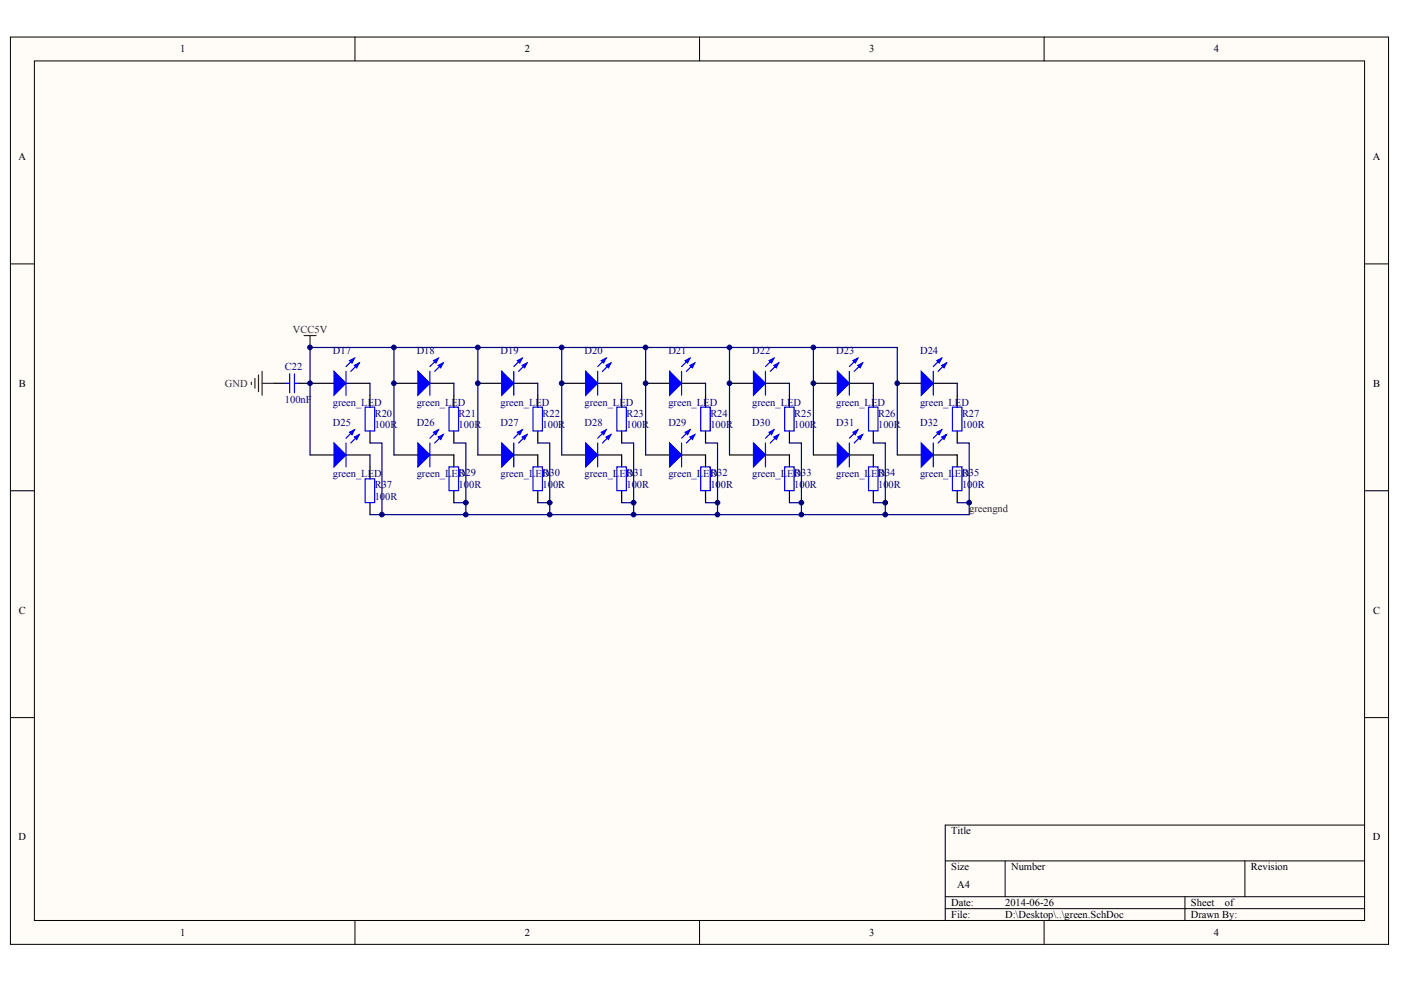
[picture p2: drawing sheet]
<svg xmlns="http://www.w3.org/2000/svg" width="287mm" height="202mm" viewBox="0 0 287 202" stroke-linecap="round" stroke-linejoin="round" font-family="sans-serif">
<defs><g id="words">
<g font-size="2.2">
<text x="36.9" y="10.7">1</text>
<text x="107.4" y="10.7">2</text>
<text x="178" y="10.7">3</text>
<text x="248.5" y="10.7">4</text>
<text x="3.8" y="32.7">A</text>
<text x="281" y="32.7">A</text>
<text x="3.9" y="79.2">B</text>
<text x="281.1" y="79.2">B</text>
<text x="3.9" y="125.7">C</text>
<text x="281.1" y="125.7">C</text>
<text x="3.8" y="172.1">D</text>
<text x="194.7" y="170.9">Title</text>
<text x="281" y="172.1">D</text>
<text x="194.7" y="178.2">Size</text>
<text x="207" y="178.2">Number</text>
<text x="256.1" y="178.2">Revision</text>
<text x="194.7" y="185.6">Date:</text>
<text x="196" y="181.9">A4</text>
<text x="205.8" y="185.6">2014-06-26</text>
<text x="243.8" y="185.6">Sheet</text>
<text x="250.7" y="185.6">of</text>
<text x="36.9" y="191.7">1</text>
<text x="107.4" y="191.7">2</text>
<text x="178" y="191.7">3</text>
<text x="194.7" y="188">File:</text>
<text x="205.8" y="188">D:\Desktop\..\green.SchDoc</text>
<text x="243.8" y="188">Drawn By:</text>
<text x="248.5" y="191.7">4</text>
</g>
<g font-size="2.2" fill="#800000">
<text x="59.9" y="68.2">VCC5V</text>
<text x="46" y="79.2">GND</text>
<text x="198.4" y="104.9">greengnd</text>
</g>
<g font-size="2.2" fill="#000080">
<text x="58.3" y="75.8">C22</text>
<text x="68.1" y="72.6">D17</text>
<text x="85.3" y="72.6">D18</text>
<text x="102.5" y="72.6">D19</text>
<text x="119.7" y="72.6">D20</text>
<text x="136.8" y="72.6">D21</text>
<text x="154" y="72.6">D22</text>
<text x="171.2" y="72.6">D23</text>
<text x="188.4" y="72.6">D24</text>
<text x="58.3" y="82.6">100nF</text>
<text x="68.1" y="83.1">green_LED</text>
<text x="85.3" y="83.1">green_LED</text>
<text x="102.5" y="83.1">green_LED</text>
<text x="119.7" y="83.1">green_LED</text>
<text x="136.8" y="83.1">green_LED</text>
<text x="154" y="83.1">green_LED</text>
<text x="171.2" y="83.1">green_LED</text>
<text x="188.4" y="83.1">green_LED</text>
<text x="68.1" y="87.3">D25</text>
<text x="76.7" y="87.8">100R</text>
<text x="76.7" y="85.3">R20</text>
<text x="85.3" y="87.3">D26</text>
<text x="93.9" y="87.8">100R</text>
<text x="93.9" y="85.3">R21</text>
<text x="102.5" y="87.3">D27</text>
<text x="111.1" y="87.8">100R</text>
<text x="111.1" y="85.3">R22</text>
<text x="119.7" y="87.3">D28</text>
<text x="128.2" y="87.8">100R</text>
<text x="128.2" y="85.3">R23</text>
<text x="136.8" y="87.3">D29</text>
<text x="145.4" y="87.8">100R</text>
<text x="145.4" y="85.3">R24</text>
<text x="154" y="87.3">D30</text>
<text x="162.6" y="87.8">100R</text>
<text x="162.6" y="85.3">R25</text>
<text x="171.2" y="87.3">D31</text>
<text x="179.8" y="87.8">100R</text>
<text x="179.8" y="85.3">R26</text>
<text x="188.4" y="87.3">D32</text>
<text x="196.9" y="87.8">100R</text>
<text x="196.9" y="85.3">R27</text>
<text x="68.1" y="97.8">green_LED</text>
<text x="76.7" y="100">R37</text>
<text x="85.3" y="97.8">green_LED</text>
<text x="93.9" y="100">100R</text>
<text x="93.9" y="97.5">R29</text>
<text x="102.5" y="97.8">green_LED</text>
<text x="111.1" y="100">100R</text>
<text x="111.1" y="97.5">R30</text>
<text x="119.7" y="97.8">green_LED</text>
<text x="128.2" y="100">100R</text>
<text x="128.2" y="97.5">R31</text>
<text x="136.8" y="97.8">green_LED</text>
<text x="145.4" y="100">100R</text>
<text x="145.4" y="97.5">R32</text>
<text x="154" y="97.8">green_LED</text>
<text x="162.6" y="100">100R</text>
<text x="162.6" y="97.5">R33</text>
<text x="171.2" y="97.8">green_LED</text>
<text x="179.8" y="100">100R</text>
<text x="179.8" y="97.5">R34</text>
<text x="188.4" y="97.8">green_LED</text>
<text x="196.9" y="100">100R</text>
<text x="196.9" y="97.5">R35</text>
<text x="76.7" y="102.4">100R</text>
</g>
</g></defs>
<g fill="#fffcf8" stroke="#000" stroke-width=".2">
<path d="M2.1 7.6h282.2v185.8h-282.2z"/>
<path d="M7 12.5h272.4v176h-272.4z"/>
</g>
<g fill="none" stroke="#000" stroke-width=".2">
<path d="M72.7 7.6v4.9M143.2 7.6v4.9M213.7 7.6v4.9M2.1 54h4.9M279.4 54h4.9M2.1 100.5h4.9M279.4 100.5h4.9M2.1 147h4.9M279.4 147h4.9M193.5 176.3h85.9M205.8 176.3v7.4M254.8 176.3v7.4"/>
<path d="M279.4 169h-85.9v19.5M72.7 188.5v4.9M143.2 188.5v4.9M193.5 183.7h85.9M193.5 186.1h85.9M213.7 188.5v4.9M242.6 183.7v4.8"/>
</g>
<g fill="none" stroke="#000" stroke-width=".25">
<path d="M56.1 78.5h2.5M61 78.5h7.4M70.8 78.5h4.9M80.6 78.5h5M88 78.5h4.9M97.8 78.5h4.9M105.2 78.5h4.9M115 78.5h4.9M122.4 78.5h4.9M132.2 78.5h4.9M139.5 78.5h4.9M149.3 78.5h5"/>
<path d="M156.7 78.5h4.9M166.5 78.5h4.9M173.9 78.5h4.9M183.7 78.5h4.9M191.1 78.5h4.9M63.5 93.2h4.9M70.8 93.2h4.9M75.7 80.9v2.5M75.7 88.3v2.4M75.7 95.6v2.5M80.6 93.2h5M88 93.2h4.9v2.4"/>
<path d="M92.9 80.9v2.5M92.9 88.3v2.4M97.8 93.2h4.9M105.2 93.2h4.9v2.4M110.1 80.9v2.5M110.1 88.3v2.4M115 93.2h4.9M122.4 93.2h4.9v2.4M127.3 80.9v2.5M127.3 88.3v2.4M132.2 93.2h4.9M139.5 93.2h4.9v2.4"/>
<path d="M144.4 80.9v2.5M144.4 88.3v2.4M149.3 93.2h5M156.7 93.2h4.9v2.4M161.6 80.9v2.5M161.6 88.3v2.4M166.5 93.2h4.9M173.9 93.2h4.9v2.4M178.8 80.9v2.5M178.8 88.3v2.4M183.7 93.2h4.9M191.1 93.2h4.9v2.4"/>
<path d="M196 80.9v2.5M196 88.3v2.4M75.7 103v2.4M92.9 100.5v2.5M110.1 100.5v2.5M127.3 100.5v2.5M144.4 100.5v2.5M161.6 100.5v2.5M178.8 100.5v2.5M196 100.5v2.5"/>
</g>
<g fill="#00f" stroke="#00f" stroke-width=".25">
<path d="M119.9 76.1l2.5 2.4-2.5 2.4z"/>
<path d="M124.1 74.8l1-.5-.5 1z"/>
<path d="M123.1 73.9l1-.5-.5 .9z"/>
<path d="M137.1 76.1l2.4 2.4-2.4 2.4z"/>
<path d="M141.2 74.8l1-.5-.5 1z"/>
<path d="M140.3 73.9l.9-.5-.4 .9z"/>
<path d="M119.9 90.7l2.5 2.5-2.5 2.4z"/>
<path d="M124.1 89.5l1-.5-.5 1z"/>
<path d="M123.1 88.5l1-.5-.5 1z"/>
<path d="M137.1 90.7l2.4 2.5-2.4 2.4z"/>
<path d="M141.2 89.5l1-.5-.5 1z"/>
<path d="M140.3 88.5l.9-.5-.4 1z"/>
<path d="M188.6 76.1l2.5 2.4-2.5 2.4z"/>
<path d="M192.8 74.8l1-.5-.5 1z"/>
<path d="M191.8 73.9l1-.5-.5 .9z"/>
<path d="M68.4 76.1l2.4 2.4-2.4 2.4z"/>
<path d="M72.5 74.8l1-.5-.5 1z"/>
<path d="M71.6 73.9l.9-.5-.4 .9z"/>
<path d="M188.6 90.7l2.5 2.5-2.5 2.4z"/>
<path d="M192.8 89.5l1-.5-.5 1z"/>
<path d="M191.8 88.5l1-.5-.5 1z"/>
<path d="M68.4 90.7l2.4 2.5-2.4 2.4z"/>
<path d="M72.5 89.5l1-.5-.5 1z"/>
<path d="M71.6 88.5l.9-.5-.4 1z"/>
<path d="M102.7 76.1l2.5 2.4-2.5 2.4z"/>
<path d="M106.9 74.8l1-.5-.5 1z"/>
<path d="M105.9 73.9l1-.5-.5 .9z"/>
<path d="M102.7 90.7l2.5 2.5-2.5 2.4z"/>
<path d="M106.9 89.5l1-.5-.5 1z"/>
<path d="M105.9 88.5l1-.5-.5 1z"/>
<path d="M171.4 76.1l2.5 2.4-2.5 2.4z"/>
<path d="M175.6 74.8l1-.5-.5 1z"/>
<path d="M174.6 73.9l1-.5-.5 .9z"/>
<path d="M171.4 90.7l2.5 2.5-2.5 2.4z"/>
<path d="M175.6 89.5l1-.5-.5 1z"/>
<path d="M174.6 88.5l1-.5-.5 1z"/>
<path d="M154.3 76.1l2.4 2.4-2.4 2.4z"/>
<path d="M158.4 74.8l1-.5-.5 1z"/>
<path d="M157.4 73.9l1-.5-.5 .9z"/>
<path d="M154.3 90.7l2.4 2.5-2.4 2.4z"/>
<path d="M158.4 89.5l1-.5-.5 1z"/>
<path d="M157.4 88.5l1-.5-.5 1z"/>
<path d="M85.6 76.1l2.4 2.4-2.4 2.4z"/>
<path d="M89.7 74.8l1-.5-.5 1z"/>
<path d="M88.7 73.9l1-.5-.5 .9z"/>
<path d="M85.6 90.7l2.4 2.5-2.4 2.4z"/>
<path d="M89.7 89.5l1-.5-.5 1z"/>
<path d="M88.7 88.5l1-.5-.5 1z"/>
</g>
<g fill="none" stroke="#00f" stroke-width=".25">
<path d="M58.6 78.5h.7M59.3 76.5v4M60.3 76.5v4M60.3 78.5h.7M70.8 76.1v4.8M72.5 73.4l-1.7 1.7M73.5 74.3l-1.7 1.8M88 76.1v4.8M89.7 73.4l-1.7 1.7M90.7 74.3l-1.7 1.8M105.2 76.1v4.8M106.9 73.4l-1.7 1.7"/>
<path d="M107.9 74.3l-1.7 1.8M122.4 76.1v4.8M124.1 73.4l-1.7 1.7M125.1 74.3l-1.8 1.8M139.5 76.1v4.8M141.2 73.4l-1.7 1.7M142.2 74.3l-1.7 1.8M156.7 76.1v4.8M158.4 73.4l-1.7 1.7M159.4 74.3l-1.7 1.8M173.9 76.1v4.8M175.6 73.4l-1.7 1.7"/>
<path d="M176.6 74.3l-1.7 1.8M191.1 76.1v4.8M192.8 73.4l-1.7 1.7M193.8 74.3l-1.8 1.8M70.8 90.7v4.9M72.5 88l-1.7 1.8M73.5 89l-1.7 1.7M74.8 83.4h1.9v4.9h-1.9zM74.8 98.1h1.9v4.8h-1.9zM88 90.7v4.9M89.7 88l-1.7 1.8M90.7 89l-1.7 1.7"/>
<path d="M91.9 83.4h2v4.9h-2zM91.9 95.6h2v4.9h-2zM105.2 90.7v4.9M106.9 88l-1.7 1.8M107.9 89l-1.7 1.7M109.1 83.4h1.9v4.9h-1.9zM109.1 95.6h1.9v4.9h-1.9zM122.4 90.7v4.9M124.1 88l-1.7 1.8M125.1 89l-1.8 1.7M126.3 83.4h1.9v4.9h-1.9zM126.3 95.6h1.9v4.9h-1.9z"/>
<path d="M139.5 90.7v4.9M141.2 88l-1.7 1.8M142.2 89l-1.7 1.7M143.5 83.4h1.9v4.9h-1.9zM143.5 95.6h1.9v4.9h-1.9zM156.7 90.7v4.9M158.4 88l-1.7 1.8M159.4 89l-1.7 1.7M160.6 83.4h2v4.9h-2zM160.6 95.6h2v4.9h-2zM173.9 90.7v4.9M175.6 88l-1.7 1.8"/>
<path d="M176.6 89l-1.7 1.7M177.8 83.4h1.9v4.9h-1.9zM177.8 95.6h1.9v4.9h-1.9zM191.1 90.7v4.9M192.8 88l-1.7 1.8M193.8 89l-1.8 1.7M195 83.4h1.9v4.9h-1.9zM195 95.6h1.9v4.9h-1.9z"/>
</g>
<path d="M51.4 78.3v.4M52.2 77.5v2M52.9 76.8v3.4M53.7 76.1v4.8M53.7 78.5h2.4M62.2 68.7h2.5M63.5 68.7v2.5" fill="none" stroke="#800000" stroke-width=".25"/>
<g fill="none" stroke="#000080" stroke-width=".25">
<path d="M75.7 78.5v2.4M80.6 71.2h17.2M92.9 78.5v2.4M110.1 78.5v2.4M115 71.2v22M127.3 78.5v2.4M132.2 71.2v22M144.4 78.5v2.4M149.3 71.2v22M161.6 78.5v2.4M166.5 71.2v22M178.8 78.5v2.4"/>
<path d="M196 78.5v2.4M63.5 93.2v-22h17.1v22M75.7 90.7h2.5v14.7h120.2v-14.7h-2.4M75.7 93.2v2.4M92.9 90.7h2.5v14.7M97.8 93.2v-22h85.9v22M110.1 90.7h2.4v14.7M127.3 90.7h2.4v14.7M144.4 90.7h2.5v14.7M161.6 90.7h2.5v14.7M178.8 90.7h2.4v14.7M75.7 105.4h2.5"/>
<path d="M92.9 103h2.5M110.1 103h2.4M127.3 103h2.4M144.4 103h2.5M161.6 103h2.5M178.8 103h2.4M196 103h2.4"/>
</g>
<g fill="#000080" stroke="#000080" stroke-width=".2">
<circle cx="63.5" cy="78.5" r=".48"/>
<circle cx="63.5" cy="71.2" r=".48"/>
<circle cx="78.2" cy="105.4" r=".48"/>
<circle cx="80.6" cy="78.5" r=".48"/>
<circle cx="80.6" cy="71.2" r=".48"/>
<circle cx="95.4" cy="105.4" r=".48"/>
<circle cx="95.4" cy="102.9" r=".48"/>
<circle cx="97.8" cy="78.5" r=".48"/>
<circle cx="97.8" cy="71.2" r=".48"/>
<circle cx="112.5" cy="105.4" r=".48"/>
<circle cx="112.5" cy="102.9" r=".48"/>
<circle cx="115" cy="78.5" r=".48"/>
<circle cx="115" cy="71.2" r=".48"/>
<circle cx="129.7" cy="105.4" r=".48"/>
<circle cx="129.7" cy="102.9" r=".48"/>
<circle cx="132.2" cy="78.5" r=".48"/>
<circle cx="132.2" cy="71.2" r=".48"/>
<circle cx="146.9" cy="105.4" r=".48"/>
<circle cx="146.9" cy="102.9" r=".48"/>
<circle cx="149.3" cy="78.5" r=".48"/>
<circle cx="149.3" cy="71.2" r=".48"/>
<circle cx="164.1" cy="105.4" r=".48"/>
<circle cx="164.1" cy="102.9" r=".48"/>
<circle cx="166.5" cy="78.5" r=".48"/>
<circle cx="166.5" cy="71.2" r=".48"/>
<circle cx="181.2" cy="105.4" r=".48"/>
<circle cx="181.2" cy="102.9" r=".48"/>
<circle cx="183.7" cy="78.5" r=".48"/>
<circle cx="198.4" cy="102.9" r=".48"/>
</g>
<use href="#words"/>
</svg>
